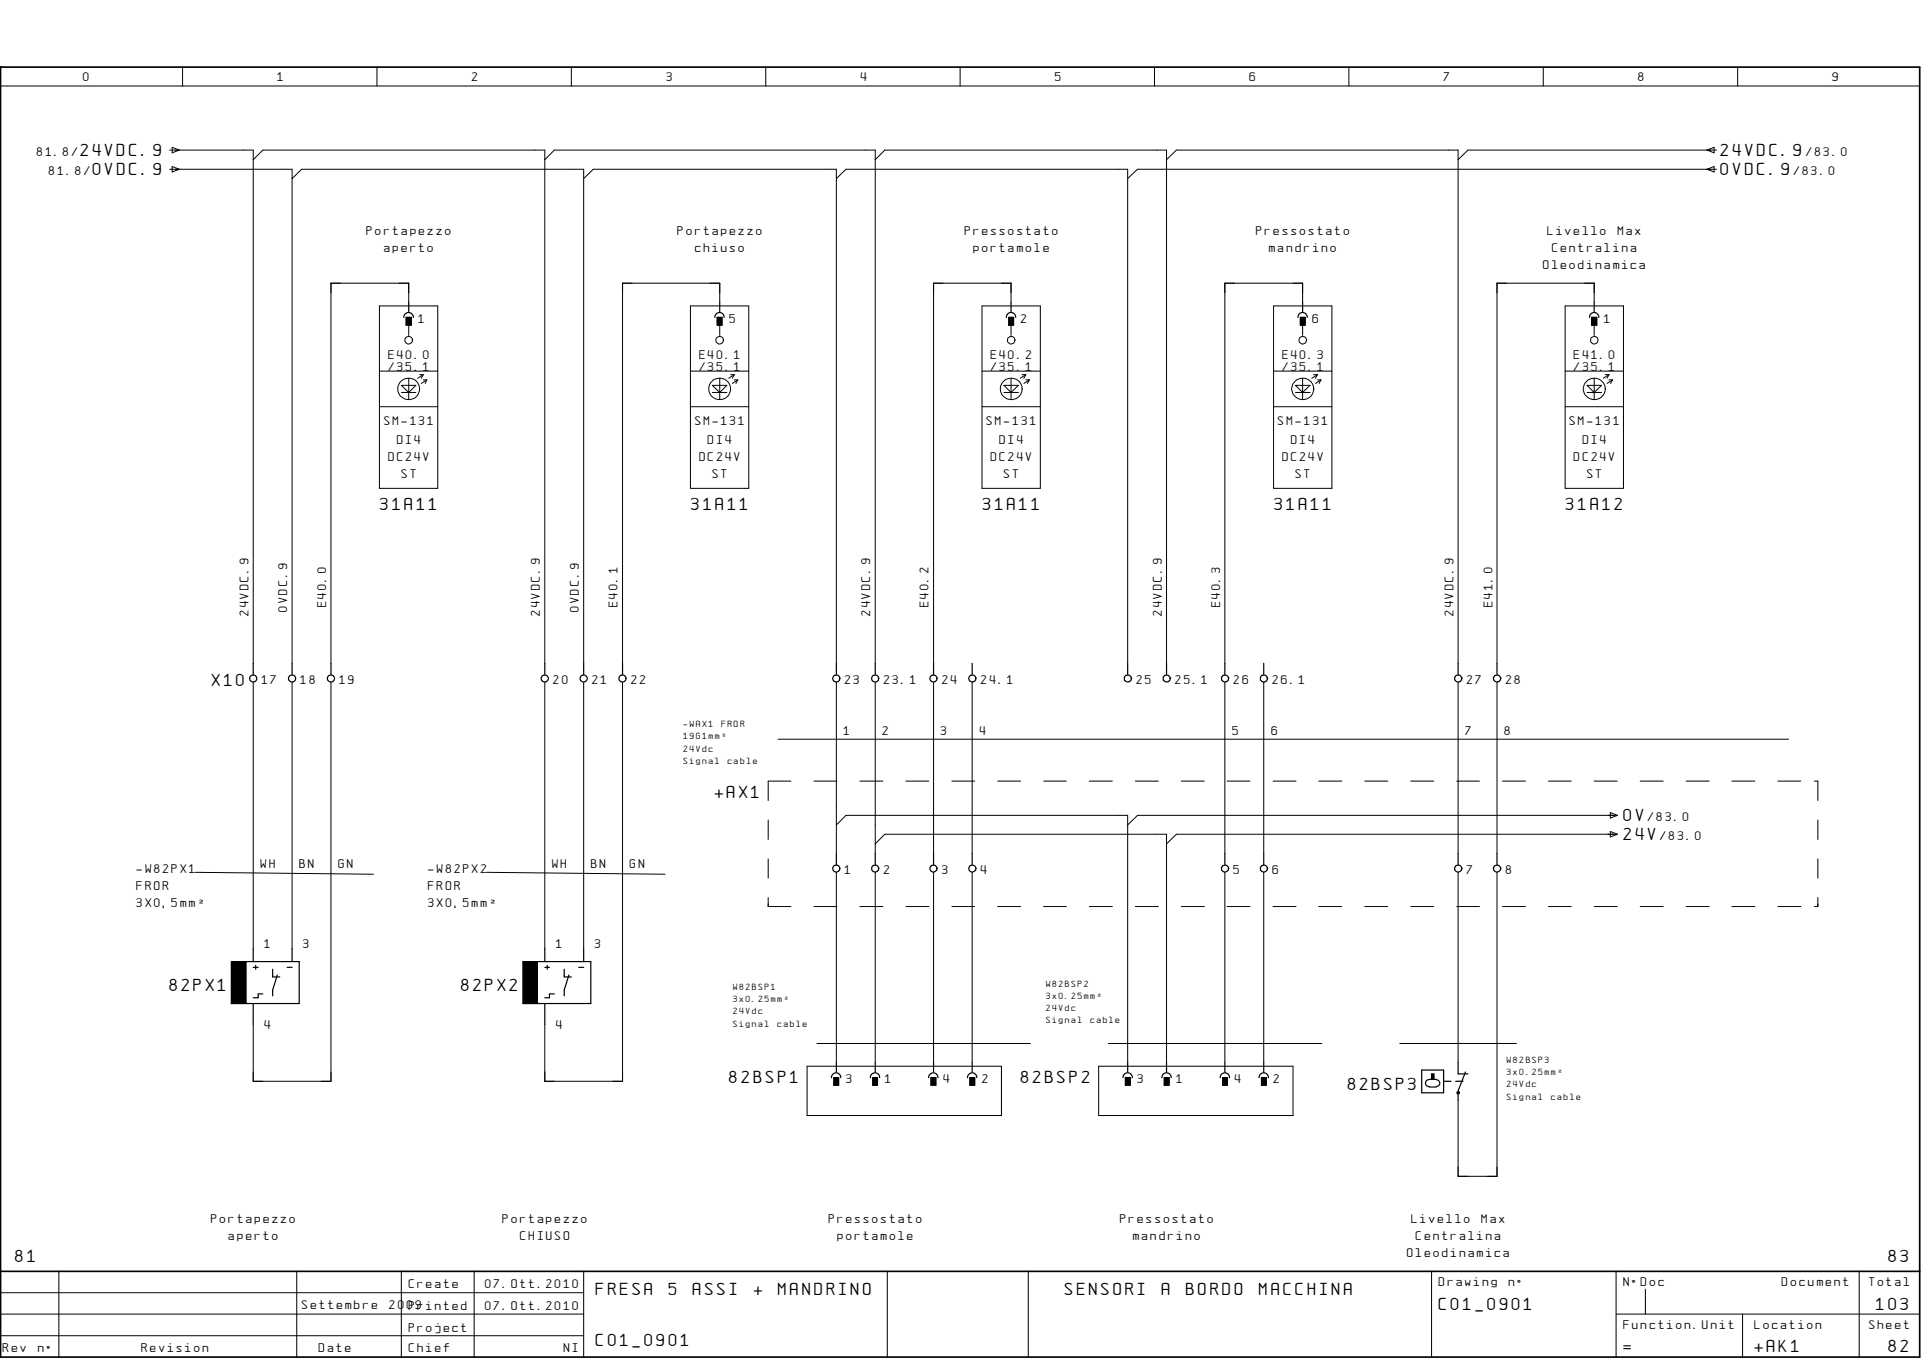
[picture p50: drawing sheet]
<svg xmlns="http://www.w3.org/2000/svg" width="297mm" height="210mm" viewBox="0 0 297 210" stroke-linecap="round" stroke-linejoin="round" font-family="sans-serif">
<defs><g id="words">
<g font-size="2.2">
<text x="12.4" y="24.1">24VDC.9</text>
<text x="14.3" y="27.1">0VDC.9</text>
<text x="266.1" y="24.1">24VDC.9</text>
<text x="266.1" y="27.1">0VDC.9</text>
<text x="58.8" y="78.8">31A11</text>
<text x="106.9" y="78.8">31A11</text>
<text x="152" y="78.8">31A11</text>
<text x="197.1" y="78.8">31A11</text>
<text x="242.1" y="78.8">31A12</text>
<text x="32.8" y="106">X10</text>
<text x="110.5" y="123.3">+AX1</text>
<text x="251" y="127">0V</text>
<text x="251" y="129.9">24V</text>
<text x="26.2" y="153.2">82PX1</text>
<text x="71.3" y="153.2">82PX2</text>
<text x="112.8" y="167.4">82BSP1</text>
<text x="157.9" y="167.4">82BSP2</text>
<text x="208.4" y="168.4">82BSP3</text>
<text x="2.4" y="195.1">81</text>
<text x="292" y="195.1">83</text>
<text x="92.2" y="200.2">FRESA</text>
<text x="103.4" y="200.2">5</text>
<text x="107.1" y="200.2">ASSI</text>
<text x="116.5" y="200.2">+</text>
<text x="120.3" y="200.2">MANDRINO</text>
<text x="164.6" y="200.2">SENSORI</text>
<text x="179.7" y="200.2">A</text>
<text x="183.4" y="200.2">BORDO</text>
<text x="194.7" y="200.2">MACCHINA</text>
<text x="222.5" y="202.4">C01_0901</text>
<text x="290.1" y="202.4">103</text>
<text x="92.2" y="208">C01_0901</text>
<text x="251" y="209">=</text>
<text x="271.3" y="209">+AK1</text>
<text x="292" y="209">82</text>
</g>
<g font-size="1.5">
<text x="12.9" y="12.6">0</text>
<text x="42.9" y="12.6">1</text>
<text x="73" y="12.6">2</text>
<text x="103" y="12.6">3</text>
<text x="133.1" y="12.6">4</text>
<text x="163.1" y="12.6">5</text>
<text x="193.2" y="12.6">6</text>
<text x="223.3" y="12.6">7</text>
<text x="253.3" y="12.6">8</text>
<text x="283.3" y="12.6">9</text>
<text x="5.7" y="24.1">81.8/</text>
<text x="7.6" y="27.1">81.8/</text>
<text x="277.4" y="27.1">/83.0</text>
<text x="279.3" y="24.1">/83.0</text>
<text x="56.7" y="36.3">Portapezzo</text>
<text x="59.4" y="38.9">aperto</text>
<text x="104.8" y="36.3">Portapezzo</text>
<text x="107.5" y="38.9">chiuso</text>
<text x="149.2" y="36.3">Pressostato</text>
<text x="150.5" y="38.9">portamole</text>
<text x="194.2" y="36.3">Pressostato</text>
<text x="196.3" y="38.9">mandrino</text>
<text x="238.6" y="41.6">Oleodinamica</text>
<text x="239.3" y="36.3">Livello</text>
<text x="240" y="38.9">Centralina</text>
<text x="250.1" y="36.3">Max</text>
<text x="64.7" y="49.9">1</text>
<text x="112.8" y="49.9">5</text>
<text x="157.9" y="49.9">2</text>
<text x="202.9" y="49.9">6</text>
<text x="248" y="49.9">1</text>
<text x="60.1" y="55.5">E40.0</text>
<text x="60.1" y="57.4">/35.1</text>
<text x="108.2" y="55.5">E40.1</text>
<text x="108.2" y="57.4">/35.1</text>
<text x="153.2" y="55.5">E40.2</text>
<text x="153.2" y="57.4">/35.1</text>
<text x="198.3" y="55.5">E40.3</text>
<text x="198.3" y="57.4">/35.1</text>
<text x="243.4" y="55.5">E41.0</text>
<text x="243.4" y="57.4">/35.1</text>
<text x="59.4" y="65.7">SM-131</text>
<text x="107.5" y="65.7">SM-131</text>
<text x="152.5" y="65.7">SM-131</text>
<text x="197.6" y="65.7">SM-131</text>
<text x="242.7" y="65.7">SM-131</text>
<text x="60.1" y="71.2">DC24V</text>
<text x="61.4" y="68.6">DI4</text>
<text x="108.2" y="71.2">DC24V</text>
<text x="109.5" y="68.6">DI4</text>
<text x="153.2" y="71.2">DC24V</text>
<text x="154.6" y="68.6">DI4</text>
<text x="198.3" y="71.2">DC24V</text>
<text x="199.6" y="68.6">DI4</text>
<text x="243.4" y="71.2">DC24V</text>
<text x="244.7" y="68.6">DI4</text>
<text x="62.1" y="73.9">ST</text>
<text x="110.1" y="73.9">ST</text>
<text x="155.2" y="73.9">ST</text>
<text x="200.3" y="73.9">ST</text>
<text x="245.4" y="73.9">ST</text>
<text x="38.4" y="95.2" transform="rotate(-90 38.4 95.2)">24VDC.9</text>
<text x="44.4" y="94.5" transform="rotate(-90 44.4 94.5)">0VDC.9</text>
<text x="50.4" y="93.9" transform="rotate(-90 50.4 93.9)">E40.0</text>
<text x="83.5" y="95.2" transform="rotate(-90 83.5 95.2)">24VDC.9</text>
<text x="89.5" y="94.5" transform="rotate(-90 89.5 94.5)">0VDC.9</text>
<text x="95.5" y="93.9" transform="rotate(-90 95.5 93.9)">E40.1</text>
<text x="134.6" y="95.2" transform="rotate(-90 134.6 95.2)">24VDC.9</text>
<text x="143.6" y="93.9" transform="rotate(-90 143.6 93.9)">E40.2</text>
<text x="179.7" y="95.2" transform="rotate(-90 179.7 95.2)">24VDC.9</text>
<text x="188.7" y="93.9" transform="rotate(-90 188.7 93.9)">E40.3</text>
<text x="224.7" y="95.2" transform="rotate(-90 224.7 95.2)">24VDC.9</text>
<text x="230.8" y="93.9" transform="rotate(-90 230.8 93.9)">E41.0</text>
<text x="40.5" y="105.7">17</text>
<text x="46.5" y="105.7">18</text>
<text x="52.5" y="105.7">19</text>
<text x="85.6" y="105.7">20</text>
<text x="91.6" y="105.7">21</text>
<text x="97.6" y="105.7">22</text>
<text x="130.6" y="105.7">23</text>
<text x="136.6" y="105.7">23.1</text>
<text x="145.7" y="105.7">24</text>
<text x="151.7" y="105.7">24.1</text>
<text x="175.7" y="105.7">25</text>
<text x="181.7" y="105.7">25.1</text>
<text x="190.8" y="105.7">26</text>
<text x="196.8" y="105.7">26.1</text>
<text x="226.8" y="105.7">27</text>
<text x="232.8" y="105.7">28</text>
<text x="130.5" y="113.5">1</text>
<text x="136.5" y="113.5">2</text>
<text x="145.5" y="113.5">3</text>
<text x="151.5" y="113.5">4</text>
<text x="190.6" y="113.5">5</text>
<text x="196.6" y="113.5">6</text>
<text x="226.6" y="113.5">7</text>
<text x="232.6" y="113.5">8</text>
<text x="254.8" y="127">/83.0</text>
<text x="256.7" y="129.9">/83.0</text>
<text x="21.1" y="134.9">-W82PX1</text>
<text x="21.1" y="137.5">FROR</text>
<text x="40.3" y="134.1">WH</text>
<text x="46.3" y="134.1">BN</text>
<text x="52.3" y="134.1">GN</text>
<text x="66.2" y="134.9">-W82PX2</text>
<text x="66.2" y="137.5">FROR</text>
<text x="85.4" y="134.1">WH</text>
<text x="91.4" y="134.1">BN</text>
<text x="97.4" y="134.1">GN</text>
<text x="130.6" y="135.1">1</text>
<text x="136.6" y="135.1">2</text>
<text x="145.7" y="135.1">3</text>
<text x="151.7" y="135.1">4</text>
<text x="190.8" y="135.1">5</text>
<text x="196.8" y="135.1">6</text>
<text x="226.8" y="135.1">7</text>
<text x="232.8" y="135.1">8</text>
<text x="21.1" y="140.1">3X0,5mmý</text>
<text x="66.2" y="140.1">3X0,5mmý</text>
<text x="40.9" y="146.6">1</text>
<text x="46.9" y="146.6">3</text>
<text x="86" y="146.6">1</text>
<text x="92" y="146.6">3</text>
<text x="40.9" y="159">4</text>
<text x="86" y="159">4</text>
<text x="130.8" y="167.4">3</text>
<text x="136.9" y="167.4">1</text>
<text x="145.9" y="167.4">4</text>
<text x="151.8" y="167.4">2</text>
<text x="175.9" y="167.4">3</text>
<text x="181.9" y="167.4">1</text>
<text x="190.9" y="167.4">4</text>
<text x="196.9" y="167.4">2</text>
<text x="32.6" y="189.1">Portapezzo</text>
<text x="35.3" y="191.7">aperto</text>
<text x="77.7" y="189.1">Portapezzo</text>
<text x="80.4" y="191.7">CHIUSO</text>
<text x="128.1" y="189.1">Pressostato</text>
<text x="129.5" y="191.7">portamole</text>
<text x="173.2" y="189.1">Pressostato</text>
<text x="175.2" y="191.7">mandrino</text>
<text x="218.3" y="189.1">Livello</text>
<text x="218.9" y="191.7">Centralina</text>
<text x="229.1" y="189.1">Max</text>
<text x="217.6" y="194.4">Oleodinamica</text>
<text x="46.7" y="202.4">Settembre</text>
<text x="60.2" y="202.4">2009</text>
<text x="63.2" y="199.1">Create</text>
<text x="63.2" y="202.4">Printed</text>
<text x="75" y="199.1">07.Ott.2010</text>
<text x="75" y="202.4">07.Ott.2010</text>
<text x="222.5" y="198.8">Drawing</text>
<text x="233.3" y="198.8">nø</text>
<text x="251" y="198.8">NøDoc</text>
<text x="275.5" y="198.8">Document</text>
<text x="289" y="198.8">Total</text>
<text x=".5" y="209">Rev</text>
<text x="5.9" y="209">nø</text>
<text x="21.9" y="209">Revision</text>
<text x="49.3" y="209">Date</text>
<text x="63.2" y="205.8">Project</text>
<text x="63.2" y="209">Chief</text>
<text x="87.2" y="209">NI</text>
<text x="251" y="205.4">Function.Unit</text>
<text x="271.3" y="205.4">Location</text>
<text x="289" y="205.4">Sheet</text>
</g>
<g font-size="1.1">
<text x="105.7" y="112.4">-WAX1</text>
<text x="111.5" y="112.4">FROR</text>
<text x="105.7" y="114.3">19G1mmý</text>
<text x="105.7" y="116.2">24Vdc</text>
<text x="105.7" y="118.1">Signal</text>
<text x="112.5" y="118.1">cable</text>
<text x="113.4" y="153">W82BSP1</text>
<text x="113.4" y="154.9">3x0.25mmý</text>
<text x="161.8" y="152.5">W82BSP2</text>
<text x="161.8" y="154.4">3x0.25mmý</text>
<text x="113.4" y="156.8">24Vdc</text>
<text x="113.4" y="158.7">Signal</text>
<text x="120.2" y="158.7">cable</text>
<text x="161.8" y="156.3">24Vdc</text>
<text x="161.8" y="158.2">Signal</text>
<text x="168.6" y="158.2">cable</text>
<text x="233" y="164.3">W82BSP3</text>
<text x="233" y="166.2">3x0.25mmý</text>
<text x="233" y="168.1">24Vdc</text>
<text x="233" y="170">Signal</text>
<text x="239.9" y="170">cable</text>
</g>
</g></defs>
<path d="M.1 10.4h.1M.1 10.4h296.7v199.4h-296.7zM.1 196.5h296.7" fill="none" stroke="#000" stroke-width=".26"/>
<g fill="none" stroke="#000" stroke-width=".15">
<path d="M.1 13.3h296.7M28.2 10.4v2.9M58.3 10.4v2.9M88.3 10.4v2.9M118.4 10.4v2.9M148.5 10.4v2.9M178.5 10.4v2.9M208.6 10.4v2.9M238.6 10.4v2.9M268.7 10.4v2.9M26.2 23.2h13v79.3M26.2 26.2h19v76.3"/>
<path d="M26.6 22.8l1.1 .4-1.1 .4zM26.6 25.7l1.1 .5-1.1 .4zM39.2 24.7l1.4-1.5h43.6v79.3M45.2 27.6l1.4-1.4h43.7v76.3M84.2 24.7l1.5-1.5h49.6v79.3M90.3 27.6l1.4-1.4h37.6v76.3M129.3 27.6l1.5-1.4h43.6v76.3M135.3 24.7l1.5-1.5h43.6v79.3M180.4 24.7l1.5-1.5h43.6v79.3M263.9 23.2l1.1-.4v.8zM263.9 26.2l1.1-.5v.9zM265.4 23.2h-38.4l-1.5 1.5"/>
<path d="M265.4 26.2h-89.5l-1.5 1.4M58.7 47.3h9v28.2h-9zM58.7 57.4h9M62.1 59.6h2.2l-1.1 1.1zM63.2 49.7h.1M63.2 46.7v-2.9h-12v58.7M63.2 49.7v2.2M63.2 58.5v3.3M64.9 57.9h.5M65.4 57.9l-.8 .6M65.4 57.9l-.3 .6M65.4 58.7h.6"/>
<path d="M66 58.7l-.9 .6M66 58.7l-.3 .6M106.8 47.3h9v28.2h-9zM106.8 57.4h9M110.1 59.6h2.3l-1.1 1.1zM111.3 49.7h.1M111.3 46.7v-2.9h-15v58.7M111.3 49.7v2.2M111.3 58.5v3.3M113 57.9h.5M113.5 58.7h.6M113.5 57.9l-.8 .6"/>
<path d="M113.5 57.9l-.3 .6M114.1 58.7l-.9 .6M114.1 58.7l-.3 .6M151.8 47.3h9.1v28.2h-9.1zM151.8 57.4h9.1M155.2 59.6h2.3l-1.2 1.1zM156.3 49.7h.1M156.3 46.7v-2.9h-11.9v58.7M156.3 49.7v2.2M156.3 58.5v3.3M158 57.9h.6M158.6 58.7h.6"/>
<path d="M158.6 57.9l-.8 .6M158.6 57.9l-.3 .6M159.2 58.7l-.9 .6M159.2 58.7l-.3 .6M196.9 47.3h9v28.2h-9zM196.9 57.4h9M200.3 58.9a1.68 1.68 0 0 1 2.3 0 1.68 1.68 0 0 1 .1 2.3 1.68 1.68 0 0 1-2.4 .1 1.68 1.68 0 0 1 0-2.4zM200.3 59.6h2.3l-1.2 1.1zM201.4 49.7h.1M201.4 46.7v-2.9h-12v58.7M201.4 49.7v2.2M201.4 58.5v3.3"/>
<path d="M203.1 57.9h.6M203.7 58.7h.6M203.7 57.9l-.8 .6M203.7 57.9l-.3 .6M204.3 58.7l-.9 .6M204.3 58.7l-.3 .6M242 47.3h9v28.2h-9zM242 57.4h9M245.4 59.6h2.2l-1.1 1.1zM245.6 58.7a1.68 1.68 0 0 1 2.2 .3 1.68 1.68 0 0 1 0 2.2 1.68 1.68 0 0 1-2.5 0 1.68 1.68 0 0 1 .3-2.5zM246.5 49.7h.1M246.5 46.7v-2.9h-15v58.7"/>
<path d="M246.5 49.7v2.2M246.5 58.5v3.3M248.2 57.9h.6M248.8 58.7h.5M248.8 57.9l-.9 .6M248.8 57.9l-.3 .6M249.3 58.7l-.8 .6M249.3 58.7l-.3 .6M58.7 62.9h9M62.1 60.7h2.2M106.8 62.9h9M110.1 60.7h2.3"/>
<path d="M151.8 62.9h9.1M155.2 60.7h2.3M196.9 62.9h9M200.3 60.7h2.3M242 62.9h9M245.4 60.7h2.2M39.2 105.5v41.1M45.2 105.5v41.1M51.2 105.5v61.6h-12v-8.8M84.2 105.5v41.1M90.3 105.5v41.1M96.3 105.5v61.6h-12.1v-8.8"/>
<path d="M120.3 114.3h156.3M129.3 105.5v26.4M135.3 105.5v26.4M144.4 105.5v26.4M150.3 105.5v26.4M189.4 105.5v26.4M195.4 105.5v26.4M225.5 105.5v26.4M231.5 105.5v26.4M30.1 134.8l27.6 .3M75.2 134.8l27.6 .3M118.8 126.7v3.1"/>
<path d="M118.8 132.8v2.9M118.8 138.7v1.4h3.5M122.3 120.7h-3.5v3M125.9 120.7h3.5M129.3 134.8v29.4M129.3 127.5l1.5-1.5h43.6v38.2M133 120.7h3.5M135.3 134.8v29.4M135.3 130.4l1.5-1.5h43.6v35.3M140.1 120.7h3.5M144.4 134.8v29.4M147.2 120.7h3.5"/>
<path d="M150.3 134.8v29.4M154.3 120.7h3.5M161.4 120.7h3.5M168.4 120.7h3.6M175.6 120.7h3.5M182.7 120.7h3.5M189.4 134.8v29.4M189.7 120.7h3.6M195.4 134.8v29.4M196.8 120.7h3.6M203.9 120.7h3.6M211 120.7h3.6"/>
<path d="M218.1 120.7h3.6M225.3 120.7h3.5M225.5 134.8v29.4M231.5 134.8v47h-6v-11.7M232.3 120.7h3.6M239.4 120.7h3.5M246.5 120.7h3.6M249 125.6l1.1 .4-1.1 .4zM249 128.5l1.1 .4-1.1 .5zM250 126h-74.1l-1.5 1.5M250 128.9h-68.1l-1.5 1.5M253.6 120.7h3.6"/>
<path d="M260.7 120.7h3.6M267.8 120.7h3.6M274.9 120.7h3.6M280.5 120.7h.6v3M281.1 138.7v1.4h-.6M281.1 126.7v3.1M281.1 132.8v2.9M125.9 140.1h3.5M133 140.1h3.5M140.1 140.1h3.5M147.2 140.1h3.5M154.3 140.1h3.5"/>
<path d="M161.4 140.1h3.5M168.4 140.1h3.6M175.6 140.1h3.5M182.7 140.1h3.5M189.7 140.1h3.6M196.8 140.1h3.6M203.9 140.1h3.6M211 140.1h3.6M218.1 140.1h3.6M225.3 140.1h3.5M232.3 140.1h3.6M239.4 140.1h3.5"/>
<path d="M246.5 140.1h3.6M253.6 140.1h3.6M260.7 140.1h3.6M267.8 140.1h3.6M274.9 140.1h3.6M124.8 164.8h30.1v7.6h-30.1zM126.3 161.3h33M169.9 164.8h30v7.6h-30zM171.4 161.3h33M216.4 161.3h18.1M.1 196.9v12.9M.1 199.8h90.2"/>
<path d="M9.1 196.5v13.3M45.9 196.5v13.3M62.1 196.5v13.3M73.3 196.5v13.3M90.3 196.5v13.3M137.2 196.5v13.3M159 196.5v13.3M221.4 196.5v13.3M249.9 196.5v13.3M254.4 199.3v3.8M287.5 196.5v13.3M.1 203.1h90.2"/>
<path d="M.1 206.5h90.2M249.9 203.1h46.9M269.4 203.1v6.7"/>
<circle cx="63.2" cy="52.6" r=".59"/>
<circle cx="111.3" cy="52.6" r=".59"/>
<circle cx="156.4" cy="52.6" r=".59"/>
<circle cx="201.5" cy="52.6" r=".59"/>
<circle cx="246.5" cy="52.6" r=".58"/>
<circle cx="63.2" cy="60.1" r="1.68"/>
<circle cx="111.3" cy="60.1" r="1.69"/>
<circle cx="156.4" cy="60.1" r="1.68"/>
</g>
<g fill="none" stroke="#000" stroke-width=".19">
<path d="M62.4 49.1a.74 .74 0 0 1 .8-.8 .74 .74 0 0 1 .7 .8M62.8 49.1h.8v1.1h-.8zM63.2 46.7v1.5M110.5 49.1a.72 .72 0 0 1 .7-.8 .72 .72 0 0 1 .8 .8M110.9 49.1h.7v1.1h-.7zM111.3 46.7v1.5M155.6 49.1a.72 .72 0 0 1 .7-.8 .72 .72 0 0 1 .8 .8M156 49.1h.7v1.1h-.7zM156.3 46.7v1.5M200.7 49.1a.72 .72 0 0 1 .7-.8 .72 .72 0 0 1 .7 .8M201.1 49.1h.7v1.1h-.7zM201.4 46.7v1.5"/>
<path d="M245.8 49.1a.72 .72 0 0 1 .7-.8 .72 .72 0 0 1 .7 .8M246.1 49.1h.8v1.1h-.8zM246.5 46.7v1.5M39.2 102.5v1.8M45.2 102.5v1.8M51.2 102.5v1.8M84.2 102.5v1.8M90.3 102.5v1.8M96.3 102.5v1.8M129.3 102.5v1.8M135.3 102.5v1.8M144.4 102.5v1.8"/>
<path d="M150.3 102.5v1.8M174.1 104.4a.56 .56 0 0 1 .7 .1 .56 .56 0 0 1 0 .7 .58 .58 0 0 1-.9-.1v-.5zM174.4 102.5v1.8M180.1 104.4a.56 .56 0 0 1 .7 .1 .56 .56 0 0 1 0 .7 .59 .59 0 0 1-.9-.1v-.5zM180.4 102.5v1.8M189.1 104.4a.56 .56 0 0 1 .7 .1 .56 .56 0 0 1 0 .7 .59 .59 0 0 1-.9-.1v-.5zM189.4 102.5v1.8M195.1 104.4a.57 .57 0 0 1 .8 .2 .57 .57 0 0 1-.2 .8 .7 .7 0 0 1-.8-.3v-.5zM195.4 102.5v1.8M225.5 102.5v1.8M231.5 102.5v1.8M129.3 131.9v1.7"/>
<path d="M135.3 131.9v1.7M144.4 131.9v1.7M150.3 131.9v1.7M189.1 133.8a.58 .58 0 0 1 .7 .1 .58 .58 0 0 1 .1 .6 .6 .6 0 0 1-1 0v-.5zM189.4 131.9v1.7M195.1 133.8a.55 .55 0 0 1 .7 .1 .55 .55 0 0 1-.1 .8 .55 .55 0 0 1-.8-.2v-.5zM195.4 131.9v1.7M225.5 131.9v1.7M231.5 131.9v1.7M35.8 148.6h2.2v6.5h-2.2zM35.8 155.1h10.5v-6.5h-8.3v6.5M39.2 146.6v2"/>
<path d="M39.2 155.1v3.2M39.2 149.5h.7M39.5 149.2v.6M40.6 153.6h-.7v.6h-.7M42.2 149.8v1.2h1.1M42.9 150.7l-.7 2.3v.9M44.4 149.5h.8M45.2 146.6v2M80.9 148.6h2.2v6.5h-2.2zM80.9 155.1h10.5v-6.5h-8.3v6.5M84.2 149.5h.8M84.2 146.6v2"/>
<path d="M84.2 155.1v3.2M84.6 149.2v.6M85.7 153.6h-.7v.6h-.8M87.2 149.8v1.2h1.1M88 150.7l-.8 2.3v.9M89.5 149.5h.8M90.3 146.6v2M128.6 166.6a.72 .72 0 0 1 .7-.8 .72 .72 0 0 1 .7 .8M128.9 166.6h.8v1.1h-.8zM129.3 164.2v1.5M134.6 166.6a.72 .72 0 0 1 .7-.8 .72 .72 0 0 1 .7 .8M135 166.6h.7v1.1h-.7z"/>
<path d="M135.3 164.2v1.5M143.6 166.6a.72 .72 0 0 1 .7-.8 .72 .72 0 0 1 .7 .8M144 166.6h.7v1.1h-.7zM144.4 164.2v1.5M149.6 166.6a.72 .72 0 0 1 .7-.8 .72 .72 0 0 1 .7 .8M150 166.6h.7v1.1h-.7zM150.3 164.2v1.5M173.6 166.6a.72 .72 0 0 1 .8-.8 .72 .72 0 0 1 .7 .8M174 166.6h.7v1.1h-.7zM174.4 164.2v1.5M179.7 166.6a.72 .72 0 0 1 .7-.8 .72 .72 0 0 1 .7 .8M180 166.6h.8v1.1h-.8z"/>
<path d="M180.4 164.2v1.5M188.7 166.6a.72 .72 0 0 1 .7-.8 .72 .72 0 0 1 .7 .8M189.1 166.6h.7v1.1h-.7zM189.4 164.2v1.5M194.7 166.6a.72 .72 0 0 1 .7-.8 .72 .72 0 0 1 .7 .8M195.1 166.6h.7v1.1h-.7zM195.4 164.2v1.5M219.8 165.4h3.4v3.5h-3.4zM221 166.9a.53 .53 0 0 0-.6 .5 .53 .53 0 0 0 .6 .5M221 166.8h1.1M221 168h1.1M221.4 166h.3v.8h-.3z"/>
<path d="M222.1 166.9a.53 .53 0 0 1 .5 .5 .53 .53 0 0 1-.5 .5M223.2 167.1h1.2M225.1 167.1h1.1M225.3 168.8l.2-.1 .2 .2-.2 .2h-.1zM225.5 164.2v1.8h1.5M225.5 169.2v.9M226.6 165.7l-1.1 2.9"/>
<circle cx="39.2" cy="104.9" r=".55"/>
<circle cx="45.2" cy="104.9" r=".55"/>
<circle cx="51.2" cy="104.9" r=".55"/>
<circle cx="84.2" cy="104.9" r=".55"/>
<circle cx="90.3" cy="104.9" r=".55"/>
<circle cx="96.3" cy="104.9" r=".55"/>
<circle cx="129.3" cy="104.8" r=".56"/>
<circle cx="135.3" cy="104.8" r=".56"/>
<circle cx="144.3" cy="104.8" r=".56"/>
<circle cx="150.4" cy="104.8" r=".56"/>
<circle cx="225.5" cy="104.9" r=".56"/>
<circle cx="231.5" cy="104.9" r=".56"/>
<circle cx="129.3" cy="134.2" r=".56"/>
<circle cx="135.3" cy="134.2" r=".56"/>
<circle cx="144.3" cy="134.2" r=".56"/>
<circle cx="150.4" cy="134.2" r=".56"/>
<circle cx="225.5" cy="134.2" r=".56"/>
<circle cx="231.5" cy="134.2" r=".56"/>
</g>
<g fill="#000">
<path d="M62.8 49.1h.8v1.1h-.8zM110.9 49.1h.7v1.1h-.7zM156 49.1h.7v1.1h-.7zM201.1 49.1h.7v1.1h-.7zM246.1 49.1h.8v1.1h-.8zM35.8 148.6h2.2v6.5h-2.2zM80.9 148.6h2.2v6.5h-2.2zM128.9 166.6h.8v1.1h-.8zM135 166.6h.7v1.1h-.7zM144 166.6h.7v1.1h-.7zM150 166.6h.7v1.1h-.7zM174 166.6h.7v1.1h-.7z"/>
<path d="M180 166.6h.8v1.1h-.8zM189.1 166.6h.7v1.1h-.7zM195.1 166.6h.7v1.1h-.7zM221.4 166h.3v.8h-.3z"/>
</g>
<use href="#words"/>
</svg>
